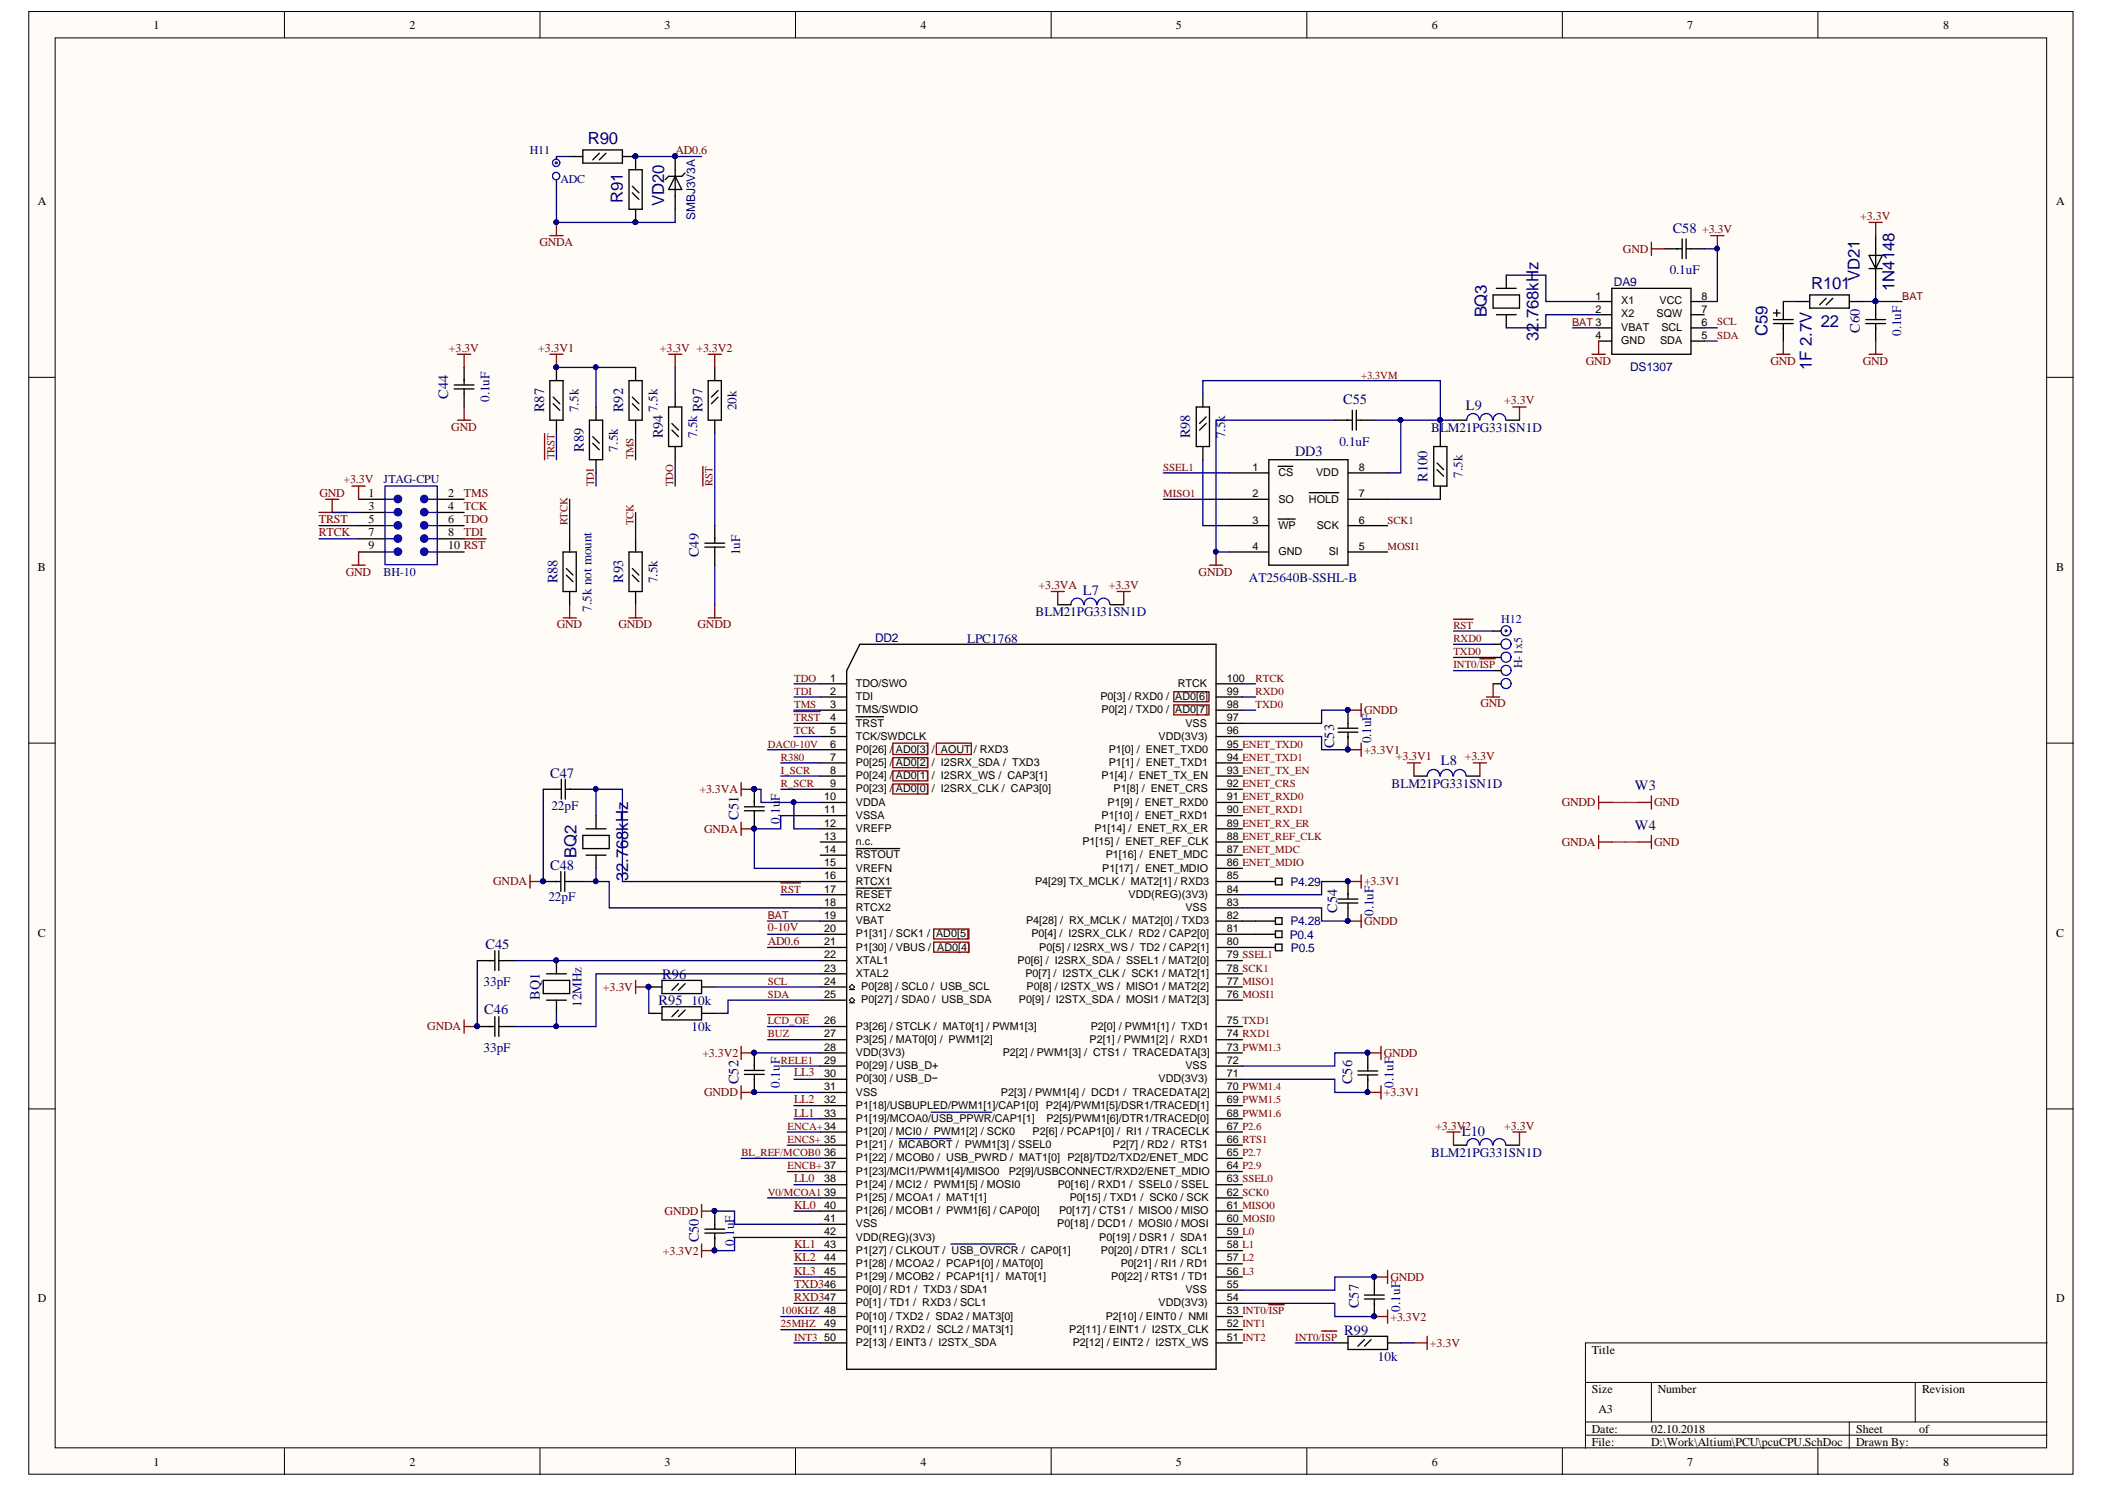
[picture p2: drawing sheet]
<svg xmlns="http://www.w3.org/2000/svg" width="297mm" height="210mm" viewBox="0 0 297 210" stroke-linecap="round" stroke-linejoin="round" font-family="sans-serif">
<defs><g id="words">
<g font-size="2.4" fill="#000080">
<text x="83" y="20.3">R90</text>
<text x="87.9" y="28.6" transform="rotate(-90 87.9 28.6)">R91</text>
<text x="93.7" y="29.1" transform="rotate(-90 93.7 29.1)">VD20</text>
<text x="255.6" y="40.7">R101</text>
<text x="262.4" y="39.6" transform="rotate(-90 262.4 39.6)">VD21</text>
<text x="267.3" y="41" transform="rotate(-90 267.3 41)">1N4148</text>
<text x="209.8" y="44.8" transform="rotate(-90 209.8 44.8)">BQ3</text>
<text x="249.4" y="47.4" transform="rotate(-90 249.4 47.4)">C59</text>
<text x="256.9" y="46.1">22</text>
<text x="217.1" y="48.1" transform="rotate(-90 217.1 48.1)">32.768kHz</text>
<text x="255.7" y="52.2" transform="rotate(-90 255.7 52.2)">1F 2.7V</text>
<text x="81.4" y="121.1" transform="rotate(-90 81.4 121.1)">BQ2</text>
<text x="88.6" y="124.3" transform="rotate(-90 88.6 124.3)">32.768kHz</text>
</g>
<g font-size="2" fill="#000080">
<text x="236" y="32.9">C58</text>
<text x="262.4" y="47" transform="rotate(-90 262.4 47)">C60</text>
<text x="63.3" y="56.3" transform="rotate(-90 63.3 56.3)">C44</text>
<text x="76.8" y="58.1" transform="rotate(-90 76.8 58.1)">R87</text>
<text x="88" y="58.1" transform="rotate(-90 88 58.1)">R92</text>
<text x="99.1" y="58.1" transform="rotate(-90 99.1 58.1)">R97</text>
<text x="189.5" y="57">C55</text>
<text x="206.9" y="57.9">L9</text>
<text x="82.4" y="63.7" transform="rotate(-90 82.4 63.7)">R89</text>
<text x="93.5" y="61.9" transform="rotate(-90 93.5 61.9)">R94</text>
<text x="168" y="61.9" transform="rotate(-90 168 61.9)">R98</text>
<text x="182.8" y="64.4">DD3</text>
<text x="201.4" y="67.9" transform="rotate(-90 201.4 67.9)">R100</text>
<text x="78.7" y="82.3" transform="rotate(-90 78.7 82.3)">R88</text>
<text x="88" y="82.2" transform="rotate(-90 88 82.2)">R93</text>
<text x="98.6" y="78.6" transform="rotate(-90 98.6 78.6)">C49</text>
<text x="152.8" y="83.9">L7</text>
<text x="188.3" y="105.5" transform="rotate(-90 188.3 105.5)">C53</text>
<text x="203.3" y="107.9">L8</text>
<text x="77.6" y="109.8">C47</text>
<text x="230.7" y="111.5">W3</text>
<text x="104.2" y="115.7" transform="rotate(-90 104.2 115.7)">C51</text>
<text x="230.7" y="117">W4</text>
<text x="77.6" y="122.8">C48</text>
<text x="188.7" y="128.8" transform="rotate(-90 188.7 128.8)">C54</text>
<text x="68.5" y="133.9">C45</text>
<text x="68.3" y="143.1">C46</text>
<text x="76.2" y="141" transform="rotate(-90 76.2 141)">BQ1</text>
<text x="92.9" y="141.8">R95</text>
<text x="93.5" y="138.1">R96</text>
<text x="104.2" y="152.9" transform="rotate(-90 104.2 152.9)">C52</text>
<text x="190.8" y="152.9" transform="rotate(-90 190.8 152.9)">C56</text>
<text x="206.3" y="160.2">L10</text>
<text x="98.6" y="175.2" transform="rotate(-90 98.6 175.2)">C50</text>
<text x="191.7" y="184.5" transform="rotate(-90 191.7 184.5)">C57</text>
<text x="189.7" y="188.3">R99</text>
</g>
<g font-size="1.9" fill="#000080">
<text x="235.6" y="38.7">0.1uF</text>
<text x="268.3" y="47.4" transform="rotate(-90 268.3 47.4)">0.1uF</text>
<text x="69.1" y="56.7" transform="rotate(-90 69.1 56.7)">0.1uF</text>
<text x="81.6" y="58.1" transform="rotate(-90 81.6 58.1)">7.5k</text>
<text x="92.8" y="58.1" transform="rotate(-90 92.8 58.1)">7.5k</text>
<text x="103.9" y="57.9" transform="rotate(-90 103.9 57.9)">20k</text>
<text x="87.2" y="63.7" transform="rotate(-90 87.2 63.7)">7.5k</text>
<text x="98.4" y="61.9" transform="rotate(-90 98.4 61.9)">7.5k</text>
<text x="172.9" y="61.9" transform="rotate(-90 172.9 61.9)">7.5k</text>
<text x="189" y="62.9">0.1uF</text>
<text x="202" y="60.9">BLM21PG331SN1D</text>
<text x="206.4" y="67.4" transform="rotate(-90 206.4 67.4)">7.5k</text>
<text x="92.8" y="82.3" transform="rotate(-90 92.8 82.3)">7.5k</text>
<text x="104.4" y="78.3" transform="rotate(-90 104.4 78.3)">1uF</text>
<text x="176.2" y="82.1">AT25640B-SSHL-B</text>
<text x="83.5" y="86.3" transform="rotate(-90 83.5 86.3)">7.5k not mount</text>
<text x="146.1" y="86.9">BLM21PG331SN1D</text>
<text x="136.5" y="90.7">LPC1768</text>
<text x="193.5" y="104.9" transform="rotate(-90 193.5 104.9)">0.1uF</text>
<text x="110" y="113" transform="rotate(-90 110 113)">F</text>
<text x="196.4" y="111.1">BLM21PG331SN1D</text>
<text x="77.8" y="114.3">22pF</text>
<text x="110" y="116.2" transform="rotate(-90 110 116.2)">0.1u</text>
<text x="77.4" y="127.1">22pF</text>
<text x="193.8" y="129.2" transform="rotate(-90 193.8 129.2)">0.1uF</text>
<text x="68.2" y="139.1">33pF</text>
<text x="82" y="142" transform="rotate(-90 82 142)">12MHz</text>
<text x="97.6" y="141.8">10k</text>
<text x="68.2" y="148.4">33pF</text>
<text x="97.6" y="145.5">10k</text>
<text x="110" y="153.4" transform="rotate(-90 110 153.4)">0.1uF</text>
<text x="196.6" y="153.4" transform="rotate(-90 196.6 153.4)">0.1uF</text>
<text x="202" y="163.2">BLM21PG331SN1D</text>
<text x="103.6" y="175.8" transform="rotate(-90 103.6 175.8)">0.1uF</text>
<text x="197.6" y="185" transform="rotate(-90 197.6 185)">0.1uF</text>
<text x="194.4" y="192">10k</text>
</g>
<g font-size="1.7">
<text x="21.7" y="4.1">1</text>
<text x="57.8" y="4.1">2</text>
<text x="93.8" y="4.1">3</text>
<text x="129.9" y="4.1">4</text>
<text x="165.9" y="4.1">5</text>
<text x="202" y="4.1">6</text>
<text x="238.1" y="4.1">7</text>
<text x="274.2" y="4.1">8</text>
<text x="5.3" y="28.9">A</text>
<text x="290.2" y="28.9">A</text>
<text x="52" y="70.1">1</text>
<text x="52" y="71.9">3</text>
<text x="63.3" y="71.9">4</text>
<text x="63.3" y="70.1">2</text>
<text x="52" y="73.8">5</text>
<text x="52" y="75.6">7</text>
<text x="52" y="77.5">9</text>
<text x="63.3" y="73.8">6</text>
<text x="63.3" y="77.5">10 RST</text>
<text x="63.3" y="75.6">8</text>
<text x="5.3" y="80.5">B</text>
<text x="290.2" y="80.5">B</text>
<text x="5.3" y="132.2">C</text>
<text x="290.2" y="132.2">C</text>
<text x="5.3" y="183.7">D</text>
<text x="290.2" y="183.7">D</text>
<text x="224.6" y="191">Title</text>
<text x="224.6" y="196.5">Size</text>
<text x="233.9" y="196.5">Number</text>
<text x="271.2" y="196.5">Revision</text>
<text x="224.6" y="202.1">Date:</text>
<text x="224.6" y="204">File:</text>
<text x="225.6" y="199.3">A3</text>
<text x="233" y="202.1">02.10.2018</text>
<text x="233" y="204">D:\Work\Altium\PCU\pcuCPU.SchDoc</text>
<text x="261.9" y="202.1">Sheet</text>
<text x="261.9" y="204">Drawn By:</text>
<text x="270.8" y="202.1">of</text>
<text x="21.7" y="206.8">1</text>
<text x="57.8" y="206.8">2</text>
<text x="93.8" y="206.8">3</text>
<text x="129.9" y="206.8">4</text>
<text x="165.9" y="206.8">5</text>
<text x="202" y="206.8">6</text>
<text x="238.1" y="206.8">7</text>
<text x="274.2" y="206.8">8</text>
</g>
<g font-size="1.7" fill="#000080">
<text x="74.8" y="21.7">H11</text>
<text x="79.1" y="25.8">ADC</text>
<text x="98.1" y="31" transform="rotate(-90 98.1 31)">SMBJ3V3A</text>
<text x="227.8" y="40.3">DA9</text>
<text x="230" y="52.4">DS1307</text>
<text x="54.1" y="68.2">JTAG-CPU</text>
<text x="54.1" y="81.2">BH-10</text>
<text x="211.9" y="87.9">H12</text>
<text x="123.5" y="90.5">DD2</text>
<text x="214.8" y="94.2" transform="rotate(-90 214.8 94.2)">H-1x5</text>
<text x="182.1" y="125">P4.29</text>
<text x="182.1" y="130.5">P4.28</text>
<text x="182" y="132.4">P0.4</text>
<text x="182.2" y="134.3">P0.5</text>
</g>
<g font-size="1.7" fill="#800000">
<text x="95.3" y="21.7">AD0.6</text>
<text x="76.1" y="34.7">GNDA</text>
<text x="229" y="35.7">GND</text>
<text x="240.2" y="32.9">+3.3V</text>
<text x="262.5" y="31">+3.3V</text>
<text x="63.3" y="49.6">+3.3V</text>
<text x="75.9" y="49.6">+3.3V1</text>
<text x="93.1" y="49.6">+3.3V +3.3V2</text>
<text x="223.8" y="51.5">GND</text>
<text x="249.8" y="51.5">GND</text>
<text x="262.8" y="51.5">GND</text>
<text x="212.3" y="57">+3.3V</text>
<text x="63.7" y="60.8">GND</text>
<text x="45.1" y="70.1">GND</text>
<text x="48.5" y="68.2">+3.3V</text>
<text x="65.5" y="70.1">TMS</text>
<text x="65.5" y="71.9">TCK</text>
<text x="45" y="75.6">RTCK</text>
<text x="45" y="73.8">TRST</text>
<text x="65.5" y="73.8">TDO</text>
<text x="65.5" y="75.6">TDI</text>
<text x="48.8" y="81.2">GND</text>
<text x="146.6" y="83.1">+3.3VA</text>
<text x="156.5" y="83.1">+3.3V</text>
<text x="169.1" y="81.2">GNDD</text>
<text x="78.6" y="88.6">GND</text>
<text x="87.3" y="88.6">GNDD</text>
<text x="98.4" y="88.6">GNDD</text>
<text x="192.5" y="100.7">GNDD</text>
<text x="208.9" y="99.8">GND</text>
<text x="192.5" y="106.3">+3.3V1</text>
<text x="197" y="107.2">+3.3V1</text>
<text x="206.7" y="107.2">+3.3V</text>
<text x="98.7" y="111.9">+3.3VA</text>
<text x="220.4" y="113.7">GNDD</text>
<text x="233.4" y="113.7">GND</text>
<text x="99.4" y="117.5">GNDA</text>
<text x="220.4" y="119.3">GNDA</text>
<text x="233.4" y="119.3">GND</text>
<text x="69.6" y="124.9">GNDA</text>
<text x="192.5" y="124.9">+3.3V1</text>
<text x="108.3" y="131.4">0-10V</text>
<text x="192.5" y="130.5">GNDD</text>
<text x="108.3" y="133.3">AD0.6</text>
<text x="85.1" y="139.8">+3.3V</text>
<text x="60.3" y="145.3">GNDA</text>
<text x="99.1" y="149.1">+3.3V2</text>
<text x="195.3" y="149.1">GNDD</text>
<text x="99.4" y="154.6">GNDD</text>
<text x="112.1" y="155.6">LL2</text>
<text x="112.1" y="151.8">LL3</text>
<text x="195.3" y="154.6">+3.3V1</text>
<text x="112.1" y="157.5">LL1</text>
<text x="202.5" y="159.4">+3.3V2</text>
<text x="212.3" y="159.4">+3.3V</text>
<text x="112.1" y="166.8">LL0</text>
<text x="93.8" y="171.4">GNDD</text>
<text x="112.1" y="170.5">KL0</text>
<text x="93.5" y="177">+3.3V2</text>
<text x="112.1" y="176.1">KL1</text>
<text x="112.1" y="178">KL2</text>
<text x="112.1" y="179.8">KL3</text>
<text x="112.1" y="181.7">TXD346</text>
<text x="112.1" y="183.5">RXD347</text>
<text x="196.2" y="180.7">GNDD</text>
<text x="196.2" y="186.3">+3.3V2</text>
<text x="201.8" y="190">+3.3V</text>
</g>
<g font-size="1.5" fill="#800000">
<text x="221.8" y="46">BAT 3</text>
<text x="242.3" y="45.9">SCL</text>
<text x="242.3" y="47.8">SDA</text>
<text x="268.4" y="42.3">BAT</text>
<text x="192.1" y="53.4">+3.3VM</text>
<text x="78.2" y="64.8" transform="rotate(-90 78.2 64.8)">TRST</text>
<text x="89.4" y="64.8" transform="rotate(-90 89.4 64.8)">TMS</text>
<text x="83.8" y="68.5" transform="rotate(-90 83.8 68.5)">TDI</text>
<text x="95" y="68.5" transform="rotate(-90 95 68.5)">TDO</text>
<text x="100.6" y="68.5" transform="rotate(-90 100.6 68.5)">RST</text>
<text x="164.2" y="66.4">SSEL1</text>
<text x="164.2" y="70.1">MISO1</text>
<text x="80.1" y="74.1" transform="rotate(-90 80.1 74.1)">RTCK</text>
<text x="89.4" y="74.1" transform="rotate(-90 89.4 74.1)">TCK</text>
<text x="195.8" y="73.9">SCK1</text>
<text x="195.8" y="77.6">MOSI1</text>
<text x="205.1" y="88.7">RST</text>
<text x="205.1" y="92.4">TXD0</text>
<text x="205.1" y="90.6">RXD0</text>
<text x="205.1" y="94.3">INT0/ISP</text>
<text x="112.1" y="101.7">TRST</text>
<text x="112.1" y="98">TDI</text>
<text x="112.1" y="99.9">TMS</text>
<text x="112.1" y="96.2">TDO</text>
<text x="177.2" y="96.2">RTCK</text>
<text x="177.2" y="99.9">TXD0</text>
<text x="177.2" y="98">RXD0</text>
<text x="108.3" y="105.5">DAC0-10V</text>
<text x="110.2" y="107.3">R380</text>
<text x="112.1" y="103.6">TCK</text>
<text x="110.2" y="111">R_SCR</text>
<text x="110.2" y="109.2">I_SCR</text>
<text x="110.2" y="125.9">RST</text>
<text x="108.3" y="129.6">BAT</text>
<text x="108.3" y="138.9">SCL</text>
<text x="108.3" y="140.8">SDA</text>
<text x="108.3" y="146.3">BUZ</text>
<text x="108.3" y="144.5">LCD_OE</text>
<text x="110.2" y="150.1">RELE1</text>
<text x="111.1" y="159.4">ENCA+34</text>
<text x="111.1" y="161.2">ENCS+ 35</text>
<text x="104.6" y="163.1">BL_REF/MCOB0</text>
<text x="111.1" y="164.9">ENCB+37</text>
<text x="108.3" y="168.7">V0/MCOA1</text>
<text x="110.2" y="185.4">100KHZ 48</text>
<text x="110.2" y="187.2">25MHZ</text>
<text x="112.1" y="189.1">INT3</text>
<text x="182.8" y="189.1">INT0/ISP</text>
</g>
<g font-size="1.5">
<text x="225.1" y="47.8">4</text>
<text x="225.1" y="42.3">1</text>
<text x="225.1" y="44.1">2</text>
<text x="228.8" y="46.6">VBAT</text>
<text x="228.8" y="42.9">X1</text>
<text x="228.8" y="44.8">X2</text>
<text x="233.8" y="44.8">SQW</text>
<text x="234.2" y="42.9">VCC</text>
<text x="234.4" y="46.6">SCL</text>
<text x="240.1" y="42.3">8</text>
<text x="240.1" y="46">6</text>
<text x="240.1" y="47.8">5</text>
<text x="240.1" y="44.1">7</text>
<text x="228.8" y="48.5">GND</text>
<text x="234.3" y="48.5">SDA</text>
<text x="176.8" y="66.4">1</text>
<text x="176.8" y="70.1">2</text>
<text x="180.4" y="67.1">CS</text>
<text x="180.4" y="70.9">SO</text>
<text x="184.7" y="70.9">HOLD</text>
<text x="185.7" y="67.1">VDD</text>
<text x="191.7" y="66.4">8</text>
<text x="191.7" y="70.1">7</text>
<text x="176.8" y="77.6">4</text>
<text x="176.8" y="73.9">3</text>
<text x="180.4" y="74.6">WP</text>
<text x="185.8" y="74.6">SCK</text>
<text x="191.7" y="73.9">6</text>
<text x="191.7" y="77.6">5</text>
<text x="180.4" y="78.3">GND</text>
<text x="187.5" y="78.3">SI</text>
<text x="117.1" y="98">2</text>
<text x="117.1" y="96.2">1</text>
<text x="117.1" y="101.7">4</text>
<text x="117.1" y="99.9">3</text>
<text x="120.8" y="98.8">TDI</text>
<text x="120.8" y="96.9">TDO/SWO</text>
<text x="120.8" y="100.6">TMS/SWDIO</text>
<text x="155.3" y="98.8">P0[3] / RXD0 / AD0[6]</text>
<text x="155.4" y="100.6">P0[2] / TXD0 / AD0[7]</text>
<text x="166.2" y="96.9">RTCK</text>
<text x="173.1" y="101.7">97</text>
<text x="173.1" y="96.2">100</text>
<text x="173.1" y="98">99</text>
<text x="173.1" y="99.9">98</text>
<text x="117.1" y="103.6">5</text>
<text x="117.1" y="107.3">7</text>
<text x="117.1" y="105.5">6</text>
<text x="120.8" y="104.4">TCK/SWDCLK</text>
<text x="120.8" y="102.5">TRST</text>
<text x="120.8" y="106.2">P0[26] / AD0[3] / AOUT / RXD3</text>
<text x="156.5" y="106.2">P1[0] / ENET_TXD0</text>
<text x="163.5" y="104.4">VDD(3V3)</text>
<text x="167.3" y="102.5">VSS</text>
<text x="173.1" y="103.6">96</text>
<text x="173.1" y="107.3">94 ENET_TXD1</text>
<text x="173.1" y="105.5">95 ENET_TXD0</text>
<text x="116.3" y="112.9">10</text>
<text x="117.1" y="109.2">8</text>
<text x="117.1" y="111">9</text>
<text x="120.8" y="109.9">P0[24] / AD0[1] / I2SRX_WS / CAP3[1]</text>
<text x="120.8" y="108.1">P0[25] / AD0[2] / I2SRX_SDA / TXD3</text>
<text x="120.8" y="113.6">VDDA</text>
<text x="120.8" y="111.8">P0[23] / AD0[0] / I2SRX_CLK / CAP3[0]</text>
<text x="155.4" y="109.9">P1[4] / ENET_TX_EN</text>
<text x="156.3" y="113.6">P1[9] / ENET_RXD0</text>
<text x="156.5" y="108.1">P1[1] / ENET_TXD1</text>
<text x="157.1" y="111.8">P1[8] / ENET_CRS</text>
<text x="173.1" y="112.9">91 ENET_RXD0</text>
<text x="173.1" y="109.2">93 ENET_TX_EN</text>
<text x="173.1" y="111">92 ENET_CRS</text>
<text x="116.3" y="114.7">11</text>
<text x="116.3" y="118.5">13</text>
<text x="116.3" y="116.6">12</text>
<text x="120.8" y="115.5">VSSA</text>
<text x="120.8" y="119.2">n.c.</text>
<text x="120.8" y="117.4">VREFP</text>
<text x="152.7" y="119.2">P1[15] / ENET_REF_CLK</text>
<text x="154.4" y="117.4">P1[14] / ENET_RX_ER</text>
<text x="155.4" y="115.5">P1[10] / ENET_RXD1</text>
<text x="173.1" y="118.5">88 ENET_REF_CLK</text>
<text x="173.1" y="114.7">90 ENET_RXD1</text>
<text x="173.1" y="116.6">89 ENET_RX_ER</text>
<text x="116.3" y="125.9">17</text>
<text x="116.3" y="120.3">14</text>
<text x="116.3" y="124">16</text>
<text x="116.3" y="122.2">15</text>
<text x="120.8" y="121.1">RSTOUT</text>
<text x="120.8" y="124.8">RTCX1</text>
<text x="120.8" y="122.9">VREFN</text>
<text x="146.1" y="124.8">P4[29] TX_MCLK / MAT2[1] / RXD3</text>
<text x="155.5" y="122.9">P1[17] / ENET_MDIO</text>
<text x="156" y="121.1">P1[16] / ENET_MDC</text>
<text x="173.1" y="124">85</text>
<text x="173.1" y="125.9">84</text>
<text x="173.1" y="120.3">87 ENET_MDC</text>
<text x="173.1" y="122.2">86 ENET_MDIO</text>
<text x="116.3" y="131.5">20</text>
<text x="116.3" y="129.6">19</text>
<text x="116.3" y="127.8">18</text>
<text x="120.8" y="126.7">RESET</text>
<text x="120.8" y="130.4">VBAT</text>
<text x="120.8" y="128.5">RTCX2</text>
<text x="144.8" y="130.4">P4[28] / RX_MCLK / MAT2[0] / TXD3</text>
<text x="159.2" y="126.7">VDD(REG)(3V3)</text>
<text x="167.3" y="128.5">VSS</text>
<text x="173.1" y="129.6">82</text>
<text x="173.1" y="131.5">81</text>
<text x="173.1" y="127.8">83</text>
<text x="116.3" y="137.1">23</text>
<text x="116.3" y="135.2">22</text>
<text x="116.3" y="133.3">21</text>
<text x="120.8" y="132.2">P1[31] / SCK1 / AD0[5]</text>
<text x="120.8" y="137.8">XTAL2</text>
<text x="120.8" y="136">XTAL1</text>
<text x="120.8" y="134.1">P1[30] / VBUS / AD0[4]</text>
<text x="143.6" y="136">P0[6] / I2SRX_SDA / SSEL1 / MAT2[0]</text>
<text x="144.7" y="137.8">P0[7] / I2STX_CLK / SCK1 / MAT2[1]</text>
<text x="145.5" y="132.2">P0[4] / I2SRX_CLK / RD2 / CAP2[0]</text>
<text x="146.6" y="134.1">P0[5] / I2SRX_WS / TD2 / CAP2[1]</text>
<text x="173.1" y="135.2">79 SSEL1</text>
<text x="173.1" y="137.1">78 SCK1</text>
<text x="173.1" y="133.3">80</text>
<text x="116.3" y="140.8">25</text>
<text x="116.3" y="138.9">24</text>
<text x="121.5" y="141.5">P0[27] / SDA0 / USB_SDA</text>
<text x="121.5" y="139.7">P0[28] / SCL0 / USB_SCL</text>
<text x="143.8" y="141.5">P0[9] / I2STX_SDA / MOSI1 / MAT2[3]</text>
<text x="144.9" y="139.7">P0[8] / I2STX_WS / MISO1 / MAT2[2]</text>
<text x="173.1" y="140.8">76 MOSI1</text>
<text x="173.1" y="138.9">77 MISO1</text>
<text x="116.3" y="148.2">28</text>
<text x="116.3" y="146.3">27</text>
<text x="116.3" y="144.5">26</text>
<text x="120.8" y="149">VDD(3V3)</text>
<text x="120.8" y="147.1">P3[25] / MAT0[0] / PWM1[2]</text>
<text x="120.8" y="145.3">P3[26] / STCLK / MAT0[1] / PWM1[3]</text>
<text x="141.5" y="149">P2[2] / PWM1[3] / CTS1 / TRACEDATA[3]</text>
<text x="153.8" y="147.1">P2[1] / PWM1[2] / RXD1</text>
<text x="153.9" y="145.3">P2[0] / PWM1[1] / TXD1</text>
<text x="173.1" y="146.3">74 RXD1</text>
<text x="173.1" y="148.2">73 PWM1.3</text>
<text x="173.1" y="144.5">75 TXD1</text>
<text x="116.3" y="153.8">31</text>
<text x="116.3" y="151.9">30</text>
<text x="116.3" y="150.1">29</text>
<text x="116.3" y="155.6">32</text>
<text x="120.8" y="154.5">VSS</text>
<text x="120.8" y="152.7">P0[30] / USB_D−</text>
<text x="120.8" y="150.8">P0[29] / USB_D+</text>
<text x="141.2" y="154.5">P2[3] / PWM1[4] / DCD1 / TRACEDATA[2]</text>
<text x="163.5" y="152.7">VDD(3V3)</text>
<text x="167.3" y="150.8">VSS</text>
<text x="173.1" y="151.9">71</text>
<text x="173.1" y="153.8">70 PWM1.4</text>
<text x="173.1" y="150.1">72</text>
<text x="173.1" y="155.6">69 PWM1.5</text>
<text x="116.3" y="157.5">33</text>
<text x="120.8" y="160.1">P1[20] / MCI0 / PWM1[2] / SCK0</text>
<text x="120.8" y="158.3">P1[19]/MCOA0/USB_PPWR/CAP1[1]</text>
<text x="120.8" y="156.4">P1[18]/USBUPLED/PWM1[1]/CAP1[0] P2[4]/PWM1[5]/DSR1/TRACED[1]</text>
<text x="120.8" y="162">P1[21] / MCABORT / PWM1[3] / SSEL0</text>
<text x="145.7" y="160.1">P2[6] / PCAP1[0] / RI1 / TRACECLK</text>
<text x="147.7" y="158.3">P2[5]/PWM1[6]/DTR1/TRACED[0]</text>
<text x="157" y="162">P2[7] / RD2 / RTS1</text>
<text x="173.1" y="157.5">68 PWM1.6</text>
<text x="173.1" y="159.4">67 P2.6</text>
<text x="173.1" y="161.2">66 RTS1</text>
<text x="116.3" y="163.1">36</text>
<text x="116.3" y="166.8">38</text>
<text x="120.8" y="165.7">P1[23]/MCI1/PWM1[4]/MISO0</text>
<text x="120.8" y="163.8">P1[22] / MCOB0 / USB_PWRD / MAT1[0] P2[8]/TD2/TXD2/ENET_MDC</text>
<text x="120.8" y="167.6">P1[24] / MCI2 / PWM1[5] / MOSI0</text>
<text x="142.3" y="165.7">P2[9]/USBCONNECT/RXD2/ENET_MDIO</text>
<text x="149.3" y="167.6">P0[16] / RXD1 / SSEL0 / SSEL</text>
<text x="173.1" y="163.1">65 P2.7</text>
<text x="173.1" y="164.9">64 P2.9</text>
<text x="173.1" y="166.8">63 SSEL0</text>
<text x="116.3" y="170.5">40</text>
<text x="116.3" y="168.7">39</text>
<text x="116.3" y="172.4">41</text>
<text x="120.8" y="171.3">P1[26] / MCOB1 / PWM1[6] / CAP0[0]</text>
<text x="120.8" y="169.4">P1[25] / MCOA1 / MAT1[1]</text>
<text x="120.8" y="173.1">VSS</text>
<text x="149.2" y="173.1">P0[18] / DCD1 / MOSI0 / MOSI</text>
<text x="149.4" y="171.3">P0[17] / CTS1 / MISO0 / MISO</text>
<text x="151" y="169.4">P0[15] / TXD1 / SCK0 / SCK</text>
<text x="173.1" y="168.7">62 SCK0</text>
<text x="173.1" y="170.5">61 MISO0</text>
<text x="173.1" y="172.4">60 MOSI0</text>
<text x="116.3" y="176.1">43</text>
<text x="116.3" y="179.8">45</text>
<text x="116.3" y="174.2">42</text>
<text x="116.3" y="178">44</text>
<text x="120.8" y="176.9">P1[27] / CLKOUT / USB_OVRCR / CAP0[1]</text>
<text x="120.8" y="175">VDD(REG)(3V3)</text>
<text x="120.8" y="178.7">P1[28] / MCOA2 / PCAP1[0] / MAT0[0]</text>
<text x="155.1" y="175">P0[19] / DSR1 / SDA1</text>
<text x="155.4" y="176.9">P0[20] / DTR1 / SCL1</text>
<text x="158.1" y="178.7">P0[21] / RI1 / RD1</text>
<text x="173.1" y="174.2">59 L0</text>
<text x="173.1" y="179.8">56 L3</text>
<text x="173.1" y="176.1">58 L1</text>
<text x="173.1" y="178">57 L2</text>
<text x="120.8" y="182.4">P0[0] / RD1 / TXD3 / SDA1</text>
<text x="120.8" y="180.6">P1[29] / MCOB2 / PCAP1[1] / MAT0[1]</text>
<text x="120.8" y="184.3">P0[1] / TD1 / RXD3 / SCL1</text>
<text x="156.8" y="180.6">P0[22] / RTS1 / TD1</text>
<text x="163.5" y="184.3">VDD(3V3)</text>
<text x="167.3" y="182.4">VSS</text>
<text x="173.1" y="185.4">53 INT0/ISP</text>
<text x="173.1" y="181.7">55</text>
<text x="173.1" y="183.5">54</text>
<text x="116.3" y="187.2">49</text>
<text x="116.3" y="189.1">50</text>
<text x="120.8" y="188">P0[11] / RXD2 / SCL2 / MAT3[1]</text>
<text x="120.8" y="186.1">P0[10] / TXD2 / SDA2 / MAT3[0]</text>
<text x="120.8" y="189.9">P2[13] / EINT3 / I2STX_SDA</text>
<text x="150.9" y="188">P2[11] / EINT1 / I2STX_CLK</text>
<text x="151.4" y="189.9">P2[12] / EINT2 / I2STX_WS</text>
<text x="156" y="186.1">P2[10] / EINT0 / NMI</text>
<text x="173.1" y="187.2">52 INT1</text>
<text x="173.1" y="189.1">51 INT2</text>
</g>
</g></defs>
<g fill="#fffcf8" stroke="#000" stroke-width=".14">
<path d="M4.1 1.6h288.4v206.4h-288.4z"/>
<path d="M7.8 5.3h281v198.9h-281z"/>
</g>
<g fill="none" stroke="#000" stroke-width=".14">
<path d="M40.1 1.6v3.7M76.2 1.6v3.7M112.3 1.6v3.7M148.3 1.6v3.7M184.4 1.6v3.7M220.5 1.6v3.7M256.5 1.6v3.7M4.1 53.2h3.7M288.9 53.2h3.7M4.1 104.8h3.7M288.9 104.8h3.7M119.8 139.2l.4-.3 .4 .3-.4 .4z"/>
<path d="M119.8 139.6h.8M4.1 156.4h3.7M119.8 141.1l.4-.4 .4 .4-.4 .4zM119.8 141.5h.8M288.9 156.4h3.7M223.7 195h65.2M233 195v5.6M270.3 195v5.6M288.9 189.4h-65.2v14.9M40.1 204.3v3.7M76.2 204.3v3.7M112.3 204.3v3.7"/>
<path d="M148.3 204.3v3.7M184.4 204.3v3.7M220.5 204.3v3.7M223.7 200.6h65.2M223.7 202.5h65.2M256.5 204.3v3.7M261 200.6v3.7"/>
</g>
<g fill="none" stroke="#000" stroke-width=".19">
<path d="M78.5 22.1v.4M78.5 25.4v.4M64.1 54.3h2.8M64.1 54.9h2.8M65.5 51.8v2.5M65.5 54.9v2.5M77.6 53.7h1.9v5.6h-1.9zM78.1 56l.9 .9M78.1 56.9l.9 1M78.5 51.8v1.9M78.5 59.3v1.8M83.2 59.3h1.8v5.5h-1.8z"/>
<path d="M84.1 57.4v1.9M88.8 53.7h1.8v5.6h-1.8zM89.2 56l1 .9M89.2 56.9l1 1M89.7 51.8v1.9M89.7 59.3v1.8M94.3 57.4h1.9v5.6h-1.9zM94.8 59.7l.9 1M95.3 55.6v1.8M99.9 53.7h1.9v5.6h-1.9zM100.9 51.8v1.9M100.9 59.3v1.8"/>
<path d="M101.3 56l-.9 .9M101.3 55.1l-.9 .9M168.8 57.4h1.9v5.6h-1.9zM169.7 55.6v1.8M170.2 59.7l-.9 1M170.2 58.8l-.9 .9M188.4 59.3h2.4M190.8 57.9v2.8M191.4 59.3h2.5M191.4 57.9v2.8M205.1 59.3h1.9M212.6 59.3h1.8"/>
<path d="M79.5 77.9h1.8v5.5h-1.8zM80.4 76v1.9M83.6 61.6l1 .9M83.6 62.5l1 1M84.1 64.8v1.9M88.8 77.9h1.8v5.5h-1.8zM89.7 76v1.9M94.8 60.7l.9 .9M95.3 63v1.8M99.5 76.6h2.8M99.5 77.2h2.8M100.9 74.1v2.5"/>
<path d="M100.9 77.2v2.5M169.7 63v1.8M173.5 77.9h5.5M173.5 74.1h5.5M173.5 66.7h5.5M173.5 70.4h5.5M179 64.8h11.2v14.9h-11.2zM180.3 73.2h2.5M180.3 65.8h2.1M184.7 69.5h4.2M190.2 77.9h5.6M190.2 74.1h5.6"/>
<path d="M190.2 66.7h5.6M190.2 70.4h5.6M202.3 63h1.9v5.6h-1.9zM202.8 65.3l.9 .9M202.8 66.2l.9 1M203.2 61.1v1.9M203.2 68.6v1.8M79.9 80.2l.9 .9M79.9 81.1l.9 .9M80.4 83.4v1.9M89.2 80.2l1 .9M89.2 81.1l1 .9"/>
<path d="M89.7 83.4v1.9M115.8 96.5h3.7M115.8 98.3h3.7M121.3 90.9h50.3v102.3h-52.1v-98.6zM149.3 85.3h1.8M156.7 85.3h1.9M171.6 96.5h3.7M171.6 98.3h3.7M76.7 111.3h2.5M79.2 109.9v2.8M79.8 109.9v2.8M79.8 111.3h2.4"/>
<path d="M82.2 117.8h3.8v1.9h-3.8zM82.7 116.9h2.8M84.1 115.1v1.8M105 113.8h2.8M105 114.4h2.8M106.4 111.3v2.5M106.4 114.4v2.5M115.8 116.9h3.7M115.8 111.3h3.7M115.8 109.5h3.7M115.8 102h3.7M115.8 103.9h3.7"/>
<path d="M115.8 118.8h3.7M115.8 113.2h3.7M115.8 107.6h3.7M115.8 115.1h3.7M115.8 100.2h3.7M115.8 105.8h3.7M120.8 119.7h6.1M120.8 101.1h3.9M171.6 116.9h3.7M171.6 111.3h3.7M171.6 109.5h3.7M171.6 102h3.7"/>
<path d="M171.6 103.9h3.7M171.6 118.8h3.7M171.6 113.2h3.7M171.6 107.6h3.7M171.6 115.1h3.7M171.6 100.2h3.7M171.6 105.8h3.7M188.8 103.3h2.8M188.8 102.7h2.8M190.2 100.2v2.5M190.2 103.3v2.5M199.5 109.5h1.9"/>
<path d="M207 109.5h1.8M67.4 135.5h2.4M69.8 134.1v2.8M70.4 134.1v2.8M70.4 135.5h2.5M76.7 124.4h2.4M76.7 138.3h3.7v1.9h-3.7zM77.1 137.4h2.8M78.5 135.5v1.9M79.1 123v2.7M79.7 124.4h2.5M79.7 123v2.7"/>
<path d="M82.7 120.6h2.8M84.1 120.6v1.9M91.6 139.2h1.8M93.4 138.3h5.6v1.9h-5.6zM95.7 138.8l-.9 .9M96.7 138.8l-1 .9M99 139.2h1.9M115.8 120.6h3.7M115.8 135.5h3.7M115.8 124.4h3.7M115.8 137.4h3.7M115.8 139.2h3.7"/>
<path d="M115.8 126.2h3.7M115.8 129.9h3.7M115.8 131.8h3.7M115.8 122.5h3.7M115.8 128.1h3.7M115.8 133.7h3.7M120.8 125.3h5M171.6 120.6h3.7M171.6 135.5h3.7M171.6 124.4h3.7M171.6 137.4h3.7M171.6 139.2h3.7"/>
<path d="M171.6 126.2h3.7M171.6 129.9h3.7M171.6 131.8h3.7M171.6 122.5h3.7M171.6 128.1h3.7M171.6 133.7h3.7M188.8 126.8h2.8M188.8 127.4h2.8M190.2 124.4v2.4M190.2 127.4v2.5M67.4 144.8h2.4M69.8 143.4v2.8"/>
<path d="M70.4 144.8h2.5M70.4 143.4v2.8M77.1 141.1h2.8M78.5 141.1v1.8M91.6 142.9h1.8M93.4 142h5.6v1.9h-5.6zM95.7 142.5l-.9 .9M96.7 142.5l-1 .9M99 142.9h1.9M105 151h2.8M105 151.6h2.8M106.4 148.5v2.4"/>
<path d="M106.4 151.6v2.5M115.8 144.8h3.7M115.8 141.1h3.7M115.8 146.7h3.7M115.8 148.5h3.7M115.8 152.2h3.7M115.8 157.8h3.7M115.8 154.1h3.7M115.8 159.7h3.7M115.8 150.4h3.7M115.8 156h3.7M171.6 144.8h3.7"/>
<path d="M171.6 141.1h3.7M171.6 146.7h3.7M171.6 148.5h3.7M171.6 152.2h3.7M171.6 157.8h3.7M171.6 154.1h3.7M171.6 159.7h3.7M171.6 150.4h3.7M171.6 156h3.7M191.6 151.6h2.8M191.6 151.1h2.8M193 148.5v2.6"/>
<path d="M193 151.7v2.4M99.5 173.9h2.8M99.5 173.4h2.8M100.9 170.8v2.6M100.9 174v2.4M115.8 161.5h3.7M115.8 163.4h3.7M115.8 169h3.7M115.8 165.3h3.7M115.8 170.8h3.7M115.8 174.6h3.7M115.8 176.4h3.7"/>
<path d="M115.8 167.1h3.7M115.8 172.7h3.7M115.8 178.3h3.7M171.6 161.5h3.7M171.6 163.4h3.7M171.6 169h3.7M171.6 165.3h3.7M171.6 170.8h3.7M171.6 174.6h3.7M171.6 176.4h3.7M171.6 167.1h3.7M171.6 172.7h3.7"/>
<path d="M171.6 178.3h3.7M205.1 161.5h1.9M212.6 161.5h1.8M115.8 180.1h3.7M115.8 185.7h3.7M115.8 182h3.7M115.8 187.6h3.7M115.8 183.9h3.7M115.8 189.4h3.7M171.6 180.1h3.7M171.6 185.7h3.7M171.6 182h3.7"/>
<path d="M171.6 187.6h3.7M171.6 183.9h3.7M171.6 189.4h3.7M192.5 183.2h2.8M192.5 182.7h2.8M193.9 180.1v2.6M193.9 183.3v2.4"/>
</g>
<g fill="#000080" stroke="#000080" stroke-width=".14">
<circle cx="67.3" cy="144.8" r=".33"/>
<circle cx="100.8" cy="176.4" r=".33"/>
<circle cx="100.8" cy="170.8" r=".33"/>
<circle cx="106.4" cy="154.1" r=".33"/>
<circle cx="106.4" cy="111.3" r=".33"/>
<circle cx="193.9" cy="185.7" r=".33"/>
<circle cx="193.9" cy="180.1" r=".33"/>
<circle cx="193" cy="154.1" r=".33"/>
<circle cx="193" cy="148.5" r=".33"/>
<circle cx="190.2" cy="129.9" r=".33"/>
<circle cx="76.6" cy="124.3" r=".33"/>
<circle cx="78.5" cy="135.5" r=".33"/>
<circle cx="106.4" cy="116.9" r=".33"/>
<circle cx="106.4" cy="148.5" r=".33"/>
<circle cx="190.2" cy="124.3" r=".33"/>
<circle cx="190.2" cy="105.7" r=".33"/>
<circle cx="190.2" cy="100.1" r=".33"/>
<circle cx="78.5" cy="51.8" r=".33"/>
<circle cx="171.5" cy="77.8" r=".33"/>
<circle cx="91.5" cy="139.2" r=".33"/>
</g>
<g fill="none" stroke="#800000" stroke-width=".19">
<path d="M64.6 50h1.8M64.6 59.3h1.8M65.5 50v1.8M65.5 57.4v1.9M94.3 50h1.9M95.3 50v1.8M213.5 57.4h1.8M214.4 57.4v1.9M76.8 61.1v3.7M99.2 65.8v2.8M170.7 79.7h1.8M171.6 77.9v1.8"/>
<path d="M79.5 87.2h1.8M80.4 85.3v1.9M148.3 83.4h1.9M149.3 83.4v1.9M157.6 83.4h1.9M158.6 83.4v1.9M165.6 97.6h5v1.4h-5zM165.6 99.4h5v1.4h-5zM192.1 99.2v1.9M104.6 110.4v1.9M104.6 116v1.8M104.6 111.3h1.8"/>
<path d="M104.6 116.9h1.8M112 100.4h3.7M126 104.8h4.9v1.6h-4.9zM126 106.9h4.9v1.4h-4.9zM126 108.7h4.9v1.4h-4.9zM126 110.6h4.9v1.4h-4.9zM132.1 104.8h5v1.6h-5zM190.2 100.2h1.9M190.2 105.8h1.9M192.1 104.8v1.9M198.6 107.6h1.9M199.5 107.6v1.9"/>
<path d="M207.9 107.6h1.9M208.8 107.6v1.9M225.6 112.3v1.8M225.6 117.8v1.9M225.6 113.2h1.8M225.6 118.8h1.8M231.2 113.2h1.8M231.2 118.8h1.8M233 112.3v1.8M233 117.8v1.9M74.8 123.4v1.9M74.8 124.4h1.9"/>
<path d="M89.7 138.3v1.9M89.7 139.2h1.9M110.2 124.5h2.7M131.8 131h4.9v1.5h-4.9zM131.8 132.9h4.9v1.4h-4.9zM190.2 129.9h1.9M190.2 124.4h1.9M192.1 123.4v1.9M192.1 129v1.9M65.5 143.9v1.8M65.5 144.8h1.9M104.6 147.6v1.9"/>
<path d="M104.6 153.2v1.8M104.6 154.1h1.8M104.6 148.5h1.8M108.3 143.1h5.8M193 154.1h1.9M193 148.5h1.9M194.9 147.6v1.9M194.9 153.2v1.8M204.2 159.7h1.8M205.1 159.7v1.8M213.5 159.7h1.8M214.4 159.7v1.8"/>
<path d="M99 169.9v1.9M99 175.5v1.8M99 176.4h1.9M99 170.8h1.9M195.8 179.2v1.9M179 184h2.2M193.9 180.1h1.9M193.9 185.7h1.9M195.8 184.8v1.8"/>
</g>
<g fill="none" stroke="#00f" stroke-width=".19">
<path d="M208.8 59.3a.89 .89 0 0 0-.9-1 .89 .89 0 0 0-.9 1M210.6 59.3a.89 .89 0 0 0-.9-1 .89 .89 0 0 0-.9 1M212.5 59.3a.89 .89 0 0 0-.9-1 .89 .89 0 0 0-.9 1M152.9 85.3a.89 .89 0 0 0-.9-.9 .89 .89 0 0 0-.9 .9M154.8 85.3a.88 .88 0 0 0-.9-.9 .88 .88 0 0 0-.9 .9M156.6 85.3a.88 .88 0 0 0-.9-.9 .88 .88 0 0 0-.9 .9M203.2 109.5a.89 .89 0 0 0-.9-1 .89 .89 0 0 0-.9 1M205 109.5a.88 .88 0 0 0-.9-1 .88 .88 0 0 0-.9 1M206.9 109.5a.88 .88 0 0 0-.9-1 .88 .88 0 0 0-.9 1M208.8 161.5a.89 .89 0 0 0-.9-.9 .89 .89 0 0 0-.9 .9M210.6 161.5a.89 .89 0 0 0-.9-.9 .89 .89 0 0 0-.9 .9M212.5 161.5a.89 .89 0 0 0-.9-.9 .89 .89 0 0 0-.9 .9"/>
<circle cx="78.5" cy="24.8" r=".52"/>
<circle cx="78.5" cy="23" r=".52"/>
</g>
<path d="M227.4 113.2h3.8M227.4 118.8h3.8" fill="none" stroke="#f00" stroke-width=".19"/>
<path d="M131.4 156.9h8.6M126.9 160.6h7.3M134.2 175.5h9.1" fill="none" stroke="#11037f" stroke-width=".19"/>
<circle cx="78.5" cy="23" r=".15" fill="#c0c0c0" stroke="#00f" stroke-width=".14"/>
<path d="M77.6 33.2h1.9M78.5 31.4v1.8" fill="none" stroke="#800000" stroke-width=".19"/>
<g fill="#000080" stroke="#000080" stroke-width=".14">
<circle cx="78.5" cy="31.3" r=".33"/>
<circle cx="89.7" cy="22" r=".33"/>
<circle cx="89.7" cy="31.3" r=".33"/>
<circle cx="95.2" cy="22" r=".33"/>
</g>
<g fill="none" stroke="#000" stroke-width=".19">
<path d="M80.4 22.1h1.8M82.2 21.2h5.6v1.8h-5.6zM84.6 21.6l-1 .9M85.5 21.6l-.9 .9M87.8 22.1h1.9v1.8M88.8 23.9h1.8v5.6h-1.8zM89.2 26.3l1 .9M89.2 27.2l1 .9M89.7 29.5v1.9M95.3 22.1v7.4M95.3 24.9l.9 1.8h-1.9zM96.7 24.4l-.5 .5h-1.9l-.4 .4"/>
<path d="M210.7 89h1.1M210.7 90.9h1.1M210.7 92.7h1.1M210.7 94.6h1.1M210.7 96.5h1.1"/>
</g>
<g fill="none" stroke="#00f" stroke-width=".19">
<circle cx="212.5" cy="90.8" r=".71"/>
<circle cx="212.5" cy="94.6" r=".71"/>
<circle cx="212.5" cy="96.4" r=".71"/>
<circle cx="212.5" cy="92.7" r=".71"/>
<circle cx="212.5" cy="89" r=".71"/>
</g>
<circle cx="212.5" cy="89" r=".14" fill="#c0c0c0" stroke="#00f" stroke-width=".14"/>
<g fill="none" stroke="#800000" stroke-width=".19">
<path d="M233 34.2v1.8M233 35.1h1.9M241.4 33.2h1.9M242.3 33.2v1.9M263.7 31.4h1.9M264.7 31.4v1.8M77.6 50h1.9M78.5 50v1.8M99.9 50h1.9M100.9 50v1.8M224.7 50h1.8M225.6 48.1v1.9"/>
<path d="M250.7 50h1.9M251.6 48.1v1.9M263.7 50h1.9M264.7 48.1v1.9M45 72.3h4.1M45.9 70.4h1.9M46.9 70.4v1.9M49.7 68.6h1.8M49.7 79.7h1.8M50.6 68.6v1.8M50.6 77.9v1.8M65.5 76h3.1"/>
<path d="M88.8 87.2h1.8M89.7 85.3v1.9M99.9 87.2h1.9M100.9 85.3v1.9M205.1 87.3h2.8M208.8 92.9h2.2M209.8 98.3h1.8M210.7 96.5v1.8M186.5 187.8h2.2M199.5 189.4h1.9M201.4 188.5v1.9"/>
</g>
<g fill="none" stroke="#000" stroke-width=".19">
<path d="M212.6 38.8v1.9M234.9 35.1h2.4M237.4 33.7v2.8M237.9 35.1h2.6M237.9 33.7v2.8M263.7 37.9h1.9M263.7 36h1.9l-.9 1.9zM264.7 33.2v7.5M210.7 41.6h3.7v1.9h-3.7zM211.2 40.7h2.8M211.2 44.4h2.8M212.6 44.4v1.9"/>
<path d="M225.6 48.1h1.8M225.6 42.5h1.8M225.6 46.3h1.8M225.6 44.4h1.8M227.4 40.7h11.2v9.3h-11.2zM238.6 48.1h1.9M238.6 42.5h1.9M238.6 46.3h1.9M238.6 44.4h1.9M250.3 45.6h2.7M250.3 45.1h2.7M250.3 44.2h.9"/>
<path d="M250.7 43.7v.9M251.6 42.5v2.6M251.6 45.7v2.4M253.5 42.5h1.9M255.4 41.6h5.6v1.9h-5.6zM257.7 42.1l-.9 .9M258.6 42.1l-.9 .9M261 42.5h1.8M263.3 45.6h2.8M263.3 45.1h2.8M264.7 42.5v2.6M264.7 45.7v2.4"/>
<path d="M50.6 70.4h3.7M50.6 72.3h3.7M50.6 74.1h3.7M50.6 76h3.7M50.6 77.9h3.7M61.8 70.4h3.7M61.8 72.3h3.7M61.8 74.1h3.7M61.8 76h3.7M61.8 77.9h3.7M175.3 129.9h4.7M175.3 131.8h4.7"/>
<path d="M175.3 133.7h4.7M175.3 124.4h4.7M180 123.9h.9v.9h-.9zM180 129.5h.9v.9h-.9zM180 131.3h.9v1h-.9zM180 133.2h.9v.9h-.9zM188.4 189.4h1.8M190.2 188.5h5.6v1.9h-5.6zM192.5 189l-.9 .9M193.5 189l-1 .9M195.8 189.4h1.9"/>
</g>
<path d="M54.3 68.6h7.4v11.1h-7.4zM54.3 72.3h1.3M54.3 74.1h1.3M54.3 70.4h1.3M54.3 76h1.3M54.3 77.9h1.3M60.5 72.3h1.3M60.5 74.1h1.3M60.5 70.4h1.3M60.5 76h1.3M60.5 77.9h1.3" fill="none" stroke="#00f" stroke-width=".19"/>
<g fill="#00f" stroke="#00f" stroke-width=".19">
<circle cx="56.1" cy="72.3" r=".52"/>
<circle cx="59.9" cy="74.1" r=".52"/>
<circle cx="56.1" cy="74.1" r=".52"/>
<circle cx="59.9" cy="72.3" r=".52"/>
<circle cx="56.1" cy="70.4" r=".52"/>
<circle cx="59.9" cy="70.4" r=".52"/>
<circle cx="56.1" cy="76" r=".52"/>
<circle cx="59.9" cy="77.8" r=".52"/>
<circle cx="56.1" cy="77.8" r=".52"/>
<circle cx="59.9" cy="76" r=".52"/>
</g>
<g fill="#000080" stroke="#000080" stroke-width=".14">
<circle cx="78.5" cy="51.8" r=".33"/>
<circle cx="242.3" cy="35.1" r=".33"/>
<circle cx="264.6" cy="42.5" r=".33"/>
<circle cx="84.1" cy="124.3" r=".33"/>
<circle cx="67.3" cy="144.8" r=".33"/>
<circle cx="106.4" cy="154.1" r=".33"/>
<circle cx="106.4" cy="148.5" r=".33"/>
<circle cx="106.4" cy="116.9" r=".33"/>
<circle cx="112" cy="113.2" r=".33"/>
<circle cx="193.9" cy="185.7" r=".33"/>
<circle cx="190.2" cy="129.9" r=".33"/>
<circle cx="190.2" cy="100.1" r=".33"/>
<circle cx="100.8" cy="176.4" r=".33"/>
<circle cx="100.8" cy="170.8" r=".33"/>
<circle cx="193.9" cy="180.1" r=".33"/>
<circle cx="193" cy="154.1" r=".33"/>
<circle cx="193" cy="148.5" r=".33"/>
<circle cx="190.2" cy="124.3" r=".33"/>
<circle cx="190.2" cy="105.7" r=".33"/>
<circle cx="84.1" cy="51.8" r=".33"/>
<circle cx="171.5" cy="77.8" r=".33"/>
<circle cx="197.6" cy="59.2" r=".33"/>
<circle cx="203.2" cy="59.2" r=".33"/>
<circle cx="78.5" cy="144.8" r=".33"/>
<circle cx="84.1" cy="111.3" r=".33"/>
<circle cx="76.6" cy="124.3" r=".33"/>
<circle cx="78.5" cy="135.5" r=".33"/>
<circle cx="91.5" cy="139.2" r=".33"/>
<circle cx="106.4" cy="111.3" r=".33"/>
<circle cx="89.7" cy="22" r=".33"/>
<circle cx="95.2" cy="22" r=".33"/>
<circle cx="89.7" cy="31.3" r=".33"/>
<circle cx="78.5" cy="31.3" r=".33"/>
</g>
<g fill="none" stroke="#000080" stroke-width=".19">
<path d="M78.5 25.8v5.6h16.8v-1.9M78.5 22.1h1.9M89.7 22.1h9.3M212.6 38.8h5.5v3.7h7.5M240.5 35.1h1.8v7.4h-1.8M78.5 51.8h5.6v5.6M84.1 51.8h5.6M95.3 51.8v3.8M169.7 55.6v-1.9h33.5v5.6h-9.3M188.4 59.3h-16.8v18.6h1.9M197.7 59.3v7.4h-1.9M205.1 59.3h-1.9v1.8"/>
<path d="M221.9 46.3h3.7M225.6 44.4h-7.5v1.9h-5.5M240.5 46.3h1.8M240.5 48.1h1.8M251.6 42.5h1.9M262.8 42.5h5.6M264.7 40.7v1.8M45 76h5.6M45 74.1h5.6M46.9 72.3h3.7M78.5 61.1v3.7M80.4 70.4v5.6"/>
<path d="M84.1 66.7v1.9M89.7 61.1v3.7M89.7 72.3v3.7M95.3 64.8v3.8M100.9 61.1v13M100.9 79.7v5.6M164.2 70.4h9.3M164.2 66.7h9.3M169.7 64.8v9.3h3.8M195.8 70.4h7.4M112 96.5h3.8M112 98.3h3.8"/>
<path d="M175.3 96.5h1.9M175.3 98.3h1.9M205.1 94.6h5.6M205.1 92.7h5.6M205.1 90.9h5.6M205.1 89h5.6M76.7 111.3v13.1M82.2 111.3h1.9M84.1 115.1v-3.8h3.7v13.1h28M106.4 111.3h1v1.9h8.4M108.3 105.8h7.5M110.2 107.6h5.6"/>
<path d="M110.2 111.3h5.6M110.2 109.5h5.6M112 113.2v3.7h3.8M112 100.2h3.8M112 102h3.8M112 103.9h3.8M115.8 115.1h-5.6v1.8h-3.8v5.6h9.4M175.3 103.9h11.2v1.9h3.7M175.3 100.2h1.9M190.2 100.2h-3.7v1.8h-11.2M67.4 135.5v9.3M72.9 135.5h42.9"/>
<path d="M82.2 124.4h3.8v3.7h29.8M84.1 122.5v1.9M91.6 139.2v3.7M100.9 139.2h14.9M108.3 129.9h7.5M108.3 131.8h7.5M108.3 133.7h7.5M110.2 126.2h5.6M115.8 137.4h-31.7v7.4h-5.6v-1.9M175.3 128.1h11.2v1.8h3.7M190.2 124.4h-3.7v1.8h-11.2M72.9 144.8h5.6"/>
<path d="M106.4 154.1h9.4M106.4 148.5h9.4M108.3 146.7h7.5M108.3 144.8h7.5M110.2 150.4h5.6M111.1 159.7h4.7M112 152.2h3.8M112 157.8h3.8M112 156h3.8M115.8 141.1h-13.1v1.8h-1.8M175.3 152.2h13.1v1.9h4.6M193 148.5h-4.6v1.9h-13.1"/>
<path d="M100.9 170.8h2.8v1.9h12.1M104.6 163.4h11.2M108.3 169h7.5M111.1 165.3h4.7M111.1 161.5h4.7M112 167.1h3.8M112 178.3h3.8M112 176.4h3.8M112 170.8h3.8M115.8 174.6h-12.1v1.8h-2.8M110.2 185.7h5.6M110.2 187.6h5.6"/>
<path d="M112 189.4h3.8M112 183.9h3.8M112 182h3.8M112 180.1h3.8M175.3 183.9h13.1v1.8h5.5M182.8 189.4h5.6M193.9 180.1h-5.5v1.9h-13.1M197.7 189.4h1.8"/>
</g>
<use href="#words"/>
</svg>
